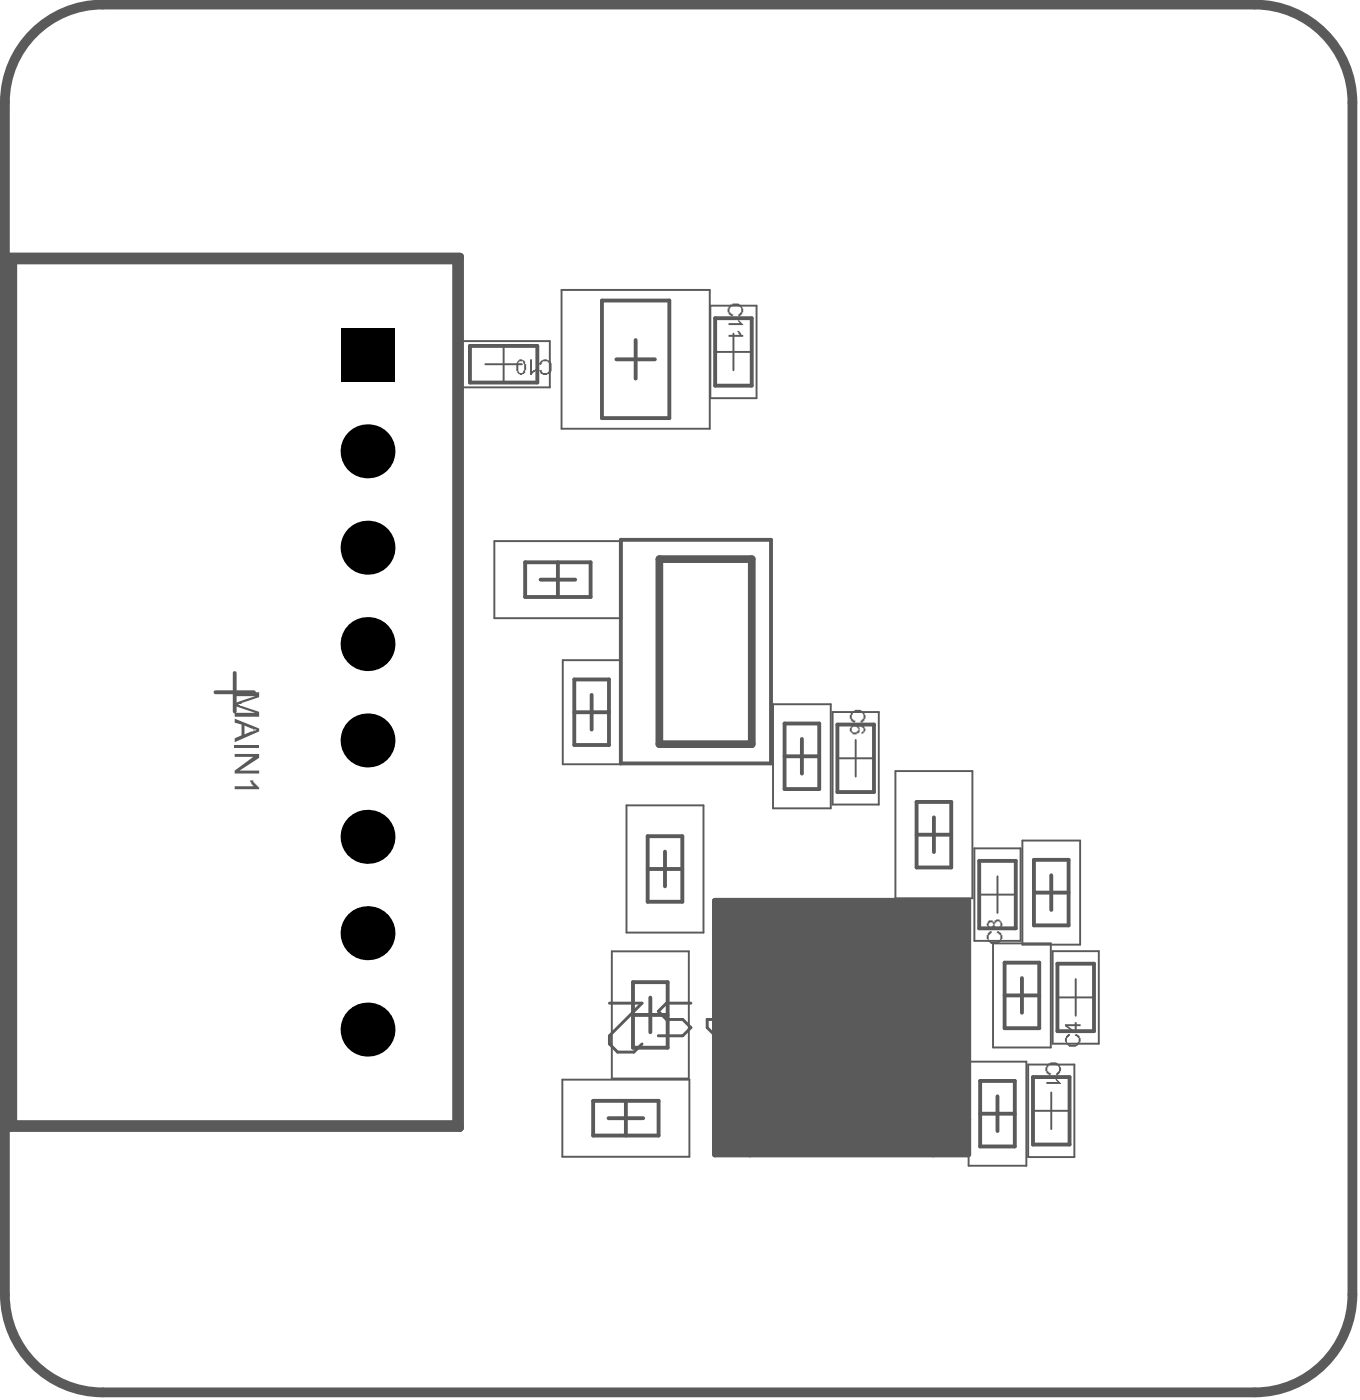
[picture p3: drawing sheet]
<svg xmlns="http://www.w3.org/2000/svg" width="117mm" height="121mm" viewBox="0 0 117 121" stroke-linecap="round" stroke-linejoin="round" font-family="sans-serif">
<g fill="#5a5a5a">
<path d="M63.1 26.3h.1a.68 .68 0 0 1 1 .5v.2h-.1a.3 .3 0 0 1-.3 .3v-.1a.39 .39 0 0 0 .2-.5 .39 .39 0 0 0-.4-.3 .45 .45 0 0 0-.5 .2 .45 .45 0 0 0 0 .5l.3 .1-.1 .1-.2-.1a.48 .48 0 0 1 0-.8z"/>
<path d="M62.9 27.9h1l-.1-.2h-.1v-.1h.2v.2l.3 .3h-1.3z"/>
<path d="M62.9 28.9h1l-.1-.2h-.1v-.1h.2l.1 .3h.2v.2h-1.3z"/>
<path d="M46.8 31.1h.1a.4 .4 0 0 1 .6 .1l.1 .2v.3h.1l-.1 .1a.55 .55 0 0 1-.2 .5 .55 .55 0 0 1-.6 0h-.1l-.2-.3h.3v.1a.38 .38 0 0 0 .5 .1 .44 .44 0 0 0 .2-.6 .32 .32 0 0 0-.4-.4h-.2l-.2 .4-.2-.2z"/>
<path d="M45.8 31.1h.2v1l.3-.2v.2l-.3 .3h-.2z"/>
<path d="M73.7 61.4a.68 .68 0 0 1 1.1 .5v.2h-.1a.3 .3 0 0 1-.4 .4v-.2a.39 .39 0 0 0 .3-.5 .39 .39 0 0 0-.4-.3 .45 .45 0 0 0-.5 .2 .45 .45 0 0 0 0 .5l.2 .1-.1 .2-.1-.1a.48 .48 0 0 1 0-.9z"/>
<path d="M90.6 91.9a.68 .68 0 0 1 1.1 .5v.2h-.1a.3 .3 0 0 1-.4 .3v-.1a.39 .39 0 0 0 .3-.5 .39 .39 0 0 0-.4-.3 .45 .45 0 0 0-.5 .1 .45 .45 0 0 0 0 .6l.2 .1-.1 .1-.1-.1a.48 .48 0 0 1 0-.8z"/>
<path d="M90.4 93.5h.9l-.2-.2v-.1h.2v.1l.4 .4h-1.3z"/>
<path d="M92.2 89.4h.2v.1a.42 .42 0 0 0-.2 .6 .42 .42 0 0 0 .5 .2h.1a.4 .4 0 0 0 .4-.3 .4 .4 0 0 0-.3-.5h-.1l.1-.1 .2 .1a.48 .48 0 0 1 0 .8 .63 .63 0 0 1-.7 .2l-.4-.5v-.3h.1v-.2z"/>
<path d="M85.5 80.5h.2v.2a.42 .42 0 0 0-.3 .5 .42 .42 0 0 0 .6 .2 .42 .42 0 0 0 .4-.4 .3 .3 0 0 0-.3-.3l.1-.2 .1 .1a.48 .48 0 0 1 0 .8 .63 .63 0 0 1-.6 .2l-.5-.4v-.4h.1v-.1z"/>
<path d="M44.9 31.2l-.1 .1v.4a.56 .56 0 0 0 .1 .5h.1a.6 .6 0 0 0 .2-.8v-.2zM44.9 31.1h.2l.3 .1v.3v.7a.45 .45 0 0 1-.5 .1 .45 .45 0 0 1-.3-.4v-.1a.51 .51 0 0 1 .3-.7z"/>
<path d="M73.6 62.7a1.23 1.23 0 0 1 1.1 .1l.1 .3-.4 .4v-.2l.2-.1a.34 .34 0 0 0-.4-.4h-.1a.38 .38 0 0 1 .2 .5l-.3 .1a.24 .24 0 0 1-.2 .1 .24 .24 0 0 1-.2-.2 .27 .27 0 0 1-.2-.3 .27 .27 0 0 1 .2-.2zM73.7 62.8v.1a.24 .24 0 0 0-.1 .3 .24 .24 0 0 0 .2 .1 .3 .3 0 0 0 .4-.3l-.2-.2z"/>
<path d="M92.2 88.7l.6 .4v-.4zM92 88.5h.8v-.1h.2v.1h.3v.2h-.3v.6h-.2l-.8-.6z"/>
<path d="M85.5 79.7a.24 .24 0 0 0-.1 .3 .24 .24 0 0 0 .3 .1 .22 .22 0 0 0 0-.3 .22 .22 0 0 0-.2-.1zM86.1 79.6v.1a.23 .23 0 0 0-.2 .3 .23 .23 0 0 0 .3 .1 .27 .27 0 0 0 .2-.3 .27 .27 0 0 0-.3-.2zM85.4 79.6h.3l.2 .1a.26 .26 0 0 1 .2-.2 .26 .26 0 0 1 .3 .1 .34 .34 0 0 1 0 .6 .3 .3 0 0 1-.5-.1h-.1l-.1 .1-.1 .1-.1-.1a.3 .3 0 0 1-.3-.2 .3 .3 0 0 1 .1-.3z"/>
</g>
<path d="M1.2 22.5h38.2v74.7h-38.2z" fill="none" stroke="#5a5a5a" stroke-width=".67"/>
<path d="M61.8 77.9h21.8v21.9h-21.8z" fill="#5a5a5a"/>
<g fill="none" stroke="#5a5a5a" stroke-width=".33">
<path d="M40.6 29.9h5.8v3.2h-5.8zM52 26h5.8v10.1h-5.8zM53.2 31.1h3.4M54.9 29.4v3.3M61.8 27.5h3.1v5.8h-3.1zM18.6 59.8h3.3M20.3 58.2v3.3M45.4 48.6h5.6v3h-5.6zM46.7 50.1h3M48.2 48.6v3M49.6 58.7h3v5.7h-3zM53.6 46.7h13v19.3h-13z"/>
<path d="M49.6 61.6h3M51.1 60.1v3M55.9 75.1h3M55.9 72.3h3v5.6h-3zM57.4 73.6v3M67.8 65.4h3M67.8 62.5h3v5.7h-3zM69.3 63.9v3M72.3 62.6h3.2v5.9h-3.2zM79.2 72.1h3M79.2 69.3h3v5.7h-3zM80.7 70.6v3"/>
<path d="M84.6 74.4h3.1v5.8h-3.1zM89.3 77.1h3M89.3 74.3h3v5.7h-3zM90.8 75.6v3M51.2 95.1h5.7v3h-5.7zM52.6 96.6h3M54.1 95.1v3M54.7 87.7h3M54.7 84.9h3v5.7h-3zM56.2 86.2v3M84.7 96.3h3M84.7 93.4h3v5.7h-3z"/>
<path d="M86.2 94.8v3M86.8 86h3M86.8 83.2h3v5.7h-3zM88.3 84.5v3M89.2 93.1h3.2v5.8h-3.2zM91.3 83.3h3.2v5.8h-3.2z"/>
</g>
<g fill="none" stroke="#5a5a5a" stroke-width=".17">
<path d="M39.5 29.5h8v4h-8zM41.9 31.5h3.2M43.5 29.9v3.2M48.5 25.1h12.8v12h-12.8zM61.4 26.4h3.9v8h-3.9zM61.8 30.4h3.1M63.4 28.8v3.2M42.7 46.8h11v6.6h-11zM48.6 57.1h5v9h-5zM54.1 69.6h6.7v11h-6.7zM66.8 60.9h5v9h-5zM71.9 61.5h4v8h-4z"/>
<path d="M72.3 65.5h3.2M73.9 64v3.1M77.3 66.6h6.7v11h-6.7zM84.2 73.3h4v8h-4zM84.6 77.3h3.1M86.2 75.7v3.2M88.3 72.7h5v8.9h-5zM48.6 93.3h10.9v6.7h-10.9zM52.8 82.2h6.7v11h-6.7zM83.7 91.8h5v9h-5zM85.8 81.5h5v9h-5zM88.8 92h4v8h-4z"/>
<path d="M89.2 96h3.2M90.8 94.4v3.2M90.9 82.2h4v8h-4zM91.3 86.2h3.2M92.9 84.6v3.2"/>
</g>
<path d="M61.8 77.9h21.8v21.9h-21.8z" fill="none" stroke="#5a5a5a" stroke-width=".51"/>
<path d="M.8 22.2h38.9v75.3h-38.9zM57 48.3h7.9v16h-7.9z" fill="none" stroke="#5a5a5a" stroke-width=".67"/>
<g fill="none" stroke="#5a5a5a" stroke-width=".09">
<path d="M62.6 78.7h20.2v20.2h-20.2zM65.6 78.7v.7h1.2v-.7M67.8 78.7v.7h1.2v-.7M69.9 78.7v.7h1.2v-.7M72.1 78.7v.7h1.2v-.7M74.3 78.7v.7h1.1v-.7M76.4 78.7v.7h1.2v-.7M78.6 78.7v.7h1.2v-.7M62.6 94.7h.7v1.2h-.7M62.6 92.6h.7v1.1h-.7M62.6 90.4h.7v1.2h-.7M62.6 88.2h.7v1.2h-.7"/>
<path d="M62.6 86.1h.7v1.1h-.7M62.6 83.9h.7v1.2h-.7M62.6 81.7h.7v1.2h-.7M65.6 98.9v-.6h1.2v.6M67.8 98.9v-.6h1.2v.6M69.9 98.9v-.6h1.2v.6M72.1 98.9v-.6h1.2v.6M74.3 98.9v-.6h1.1v.6M76.4 98.9v-.6h1.2v.6M78.6 98.9v-.6h1.2v.6M82.8 95.9h-.7v-1.2h.7l-4.2 4.2M82.8 81.7h-.7v1.2h.7"/>
<path d="M82.8 83.9h-.7v1.2h.7M82.8 86.1h-.7v1.1h.7M82.8 88.2h-.7v1.2h.7M82.8 90.4h-.7v1.2h.7M82.8 92.6h-.7v1.1h.7"/>
</g>
<g fill="none" stroke="#5a5a5a" stroke-width=".25">
<path d="M52.6 86.7h2.9l-2.9 2.8v.7l.7 .7h1.5l.7-.7M59.7 86.7h-2.1l-.7 .7 .7 .7h1.4l.7 .7-.7 .7h-2.1M61.8 86.7h1.4l.7 .7v1.4l-.7 .7h-1.4l-.7-.7v-.7h2.8M66 86.7h2.1v4.2h-2.1l-.7-.7v-2.8zM70.2 88.8h1.4M70.9 86.7v3.5l-.7 .7M73.8 86.7h1.4l.7 .7v1.4l-.7 .7h-1.4l-.8-.7v-.7h2.9M77.3 86.7l1.4 1.4M78.8 95l2.8 2.8M78.8 96.4h2.8M80.1 86.7v4.2h-2.1l-.7-.7v-1.4l.7-.7h2.1M80.2 95v2.8"/>
<path d="M81.6 95l-2.8 2.8"/>
</g>
<path d="M2.9 2.9a8.4 8.4 0 0 1 6-2.5h99.5a8.5 8.5 0 0 1 8.4 8.5v103a8.5 8.5 0 0 1-8.4 8.4h-99.5a8.5 8.5 0 0 1-8.5-8.4v-103a8.4 8.4 0 0 1 2.5-6z" fill="none" stroke="#5a5a5a" stroke-width=".85"/>
<g fill="#5a5a5a">
<path d="M20.3 59.8h2.1v.5l-1.9 .6 1.9 .6v.4h-2.1v-.3h1.7l-1.7-.6v-.2l1.7-.6h-1.7z"/>
<path d="M21.1 62.7v.8l.8-.3v-.1h.2v-.1h-.2zM20.3 62.1l2.1 .9v.2l-2.1 .9v-.3l.6-.2v-1l-.6-.1z"/>
</g>
<path d="M20.3 64.5h2.1" fill="none" stroke="#5a5a5a" stroke-width=".25"/>
<g fill="#5a5a5a">
<path d="M20.3 65.2h2.1v.3l-1.7 1.1h1.7v.3h-2.1v-.3l1.6-1.2h-1.6z"/>
<path d="M20.3 68h1.6l-.2-.2v-.2h-.1v-.2h-.1h.4v.2l.5 .4v.2h-2.1z"/>
</g>
<g fill="#000">
<circle cx="31.7" cy="39" r="2.33"/>
<circle cx="31.7" cy="47.3" r="2.33"/>
<circle cx="31.7" cy="55.7" r="2.33"/>
<circle cx="31.7" cy="64" r="2.33"/>
<circle cx="31.7" cy="72.3" r="2.33"/>
<circle cx="31.7" cy="89" r="2.33"/>
<circle cx="31.7" cy="80.7" r="2.33"/>
</g>
<path d="M29.4 28.3h4.7v4.7h-4.7z" fill-rule="evenodd" fill="#000"/>
</svg>
